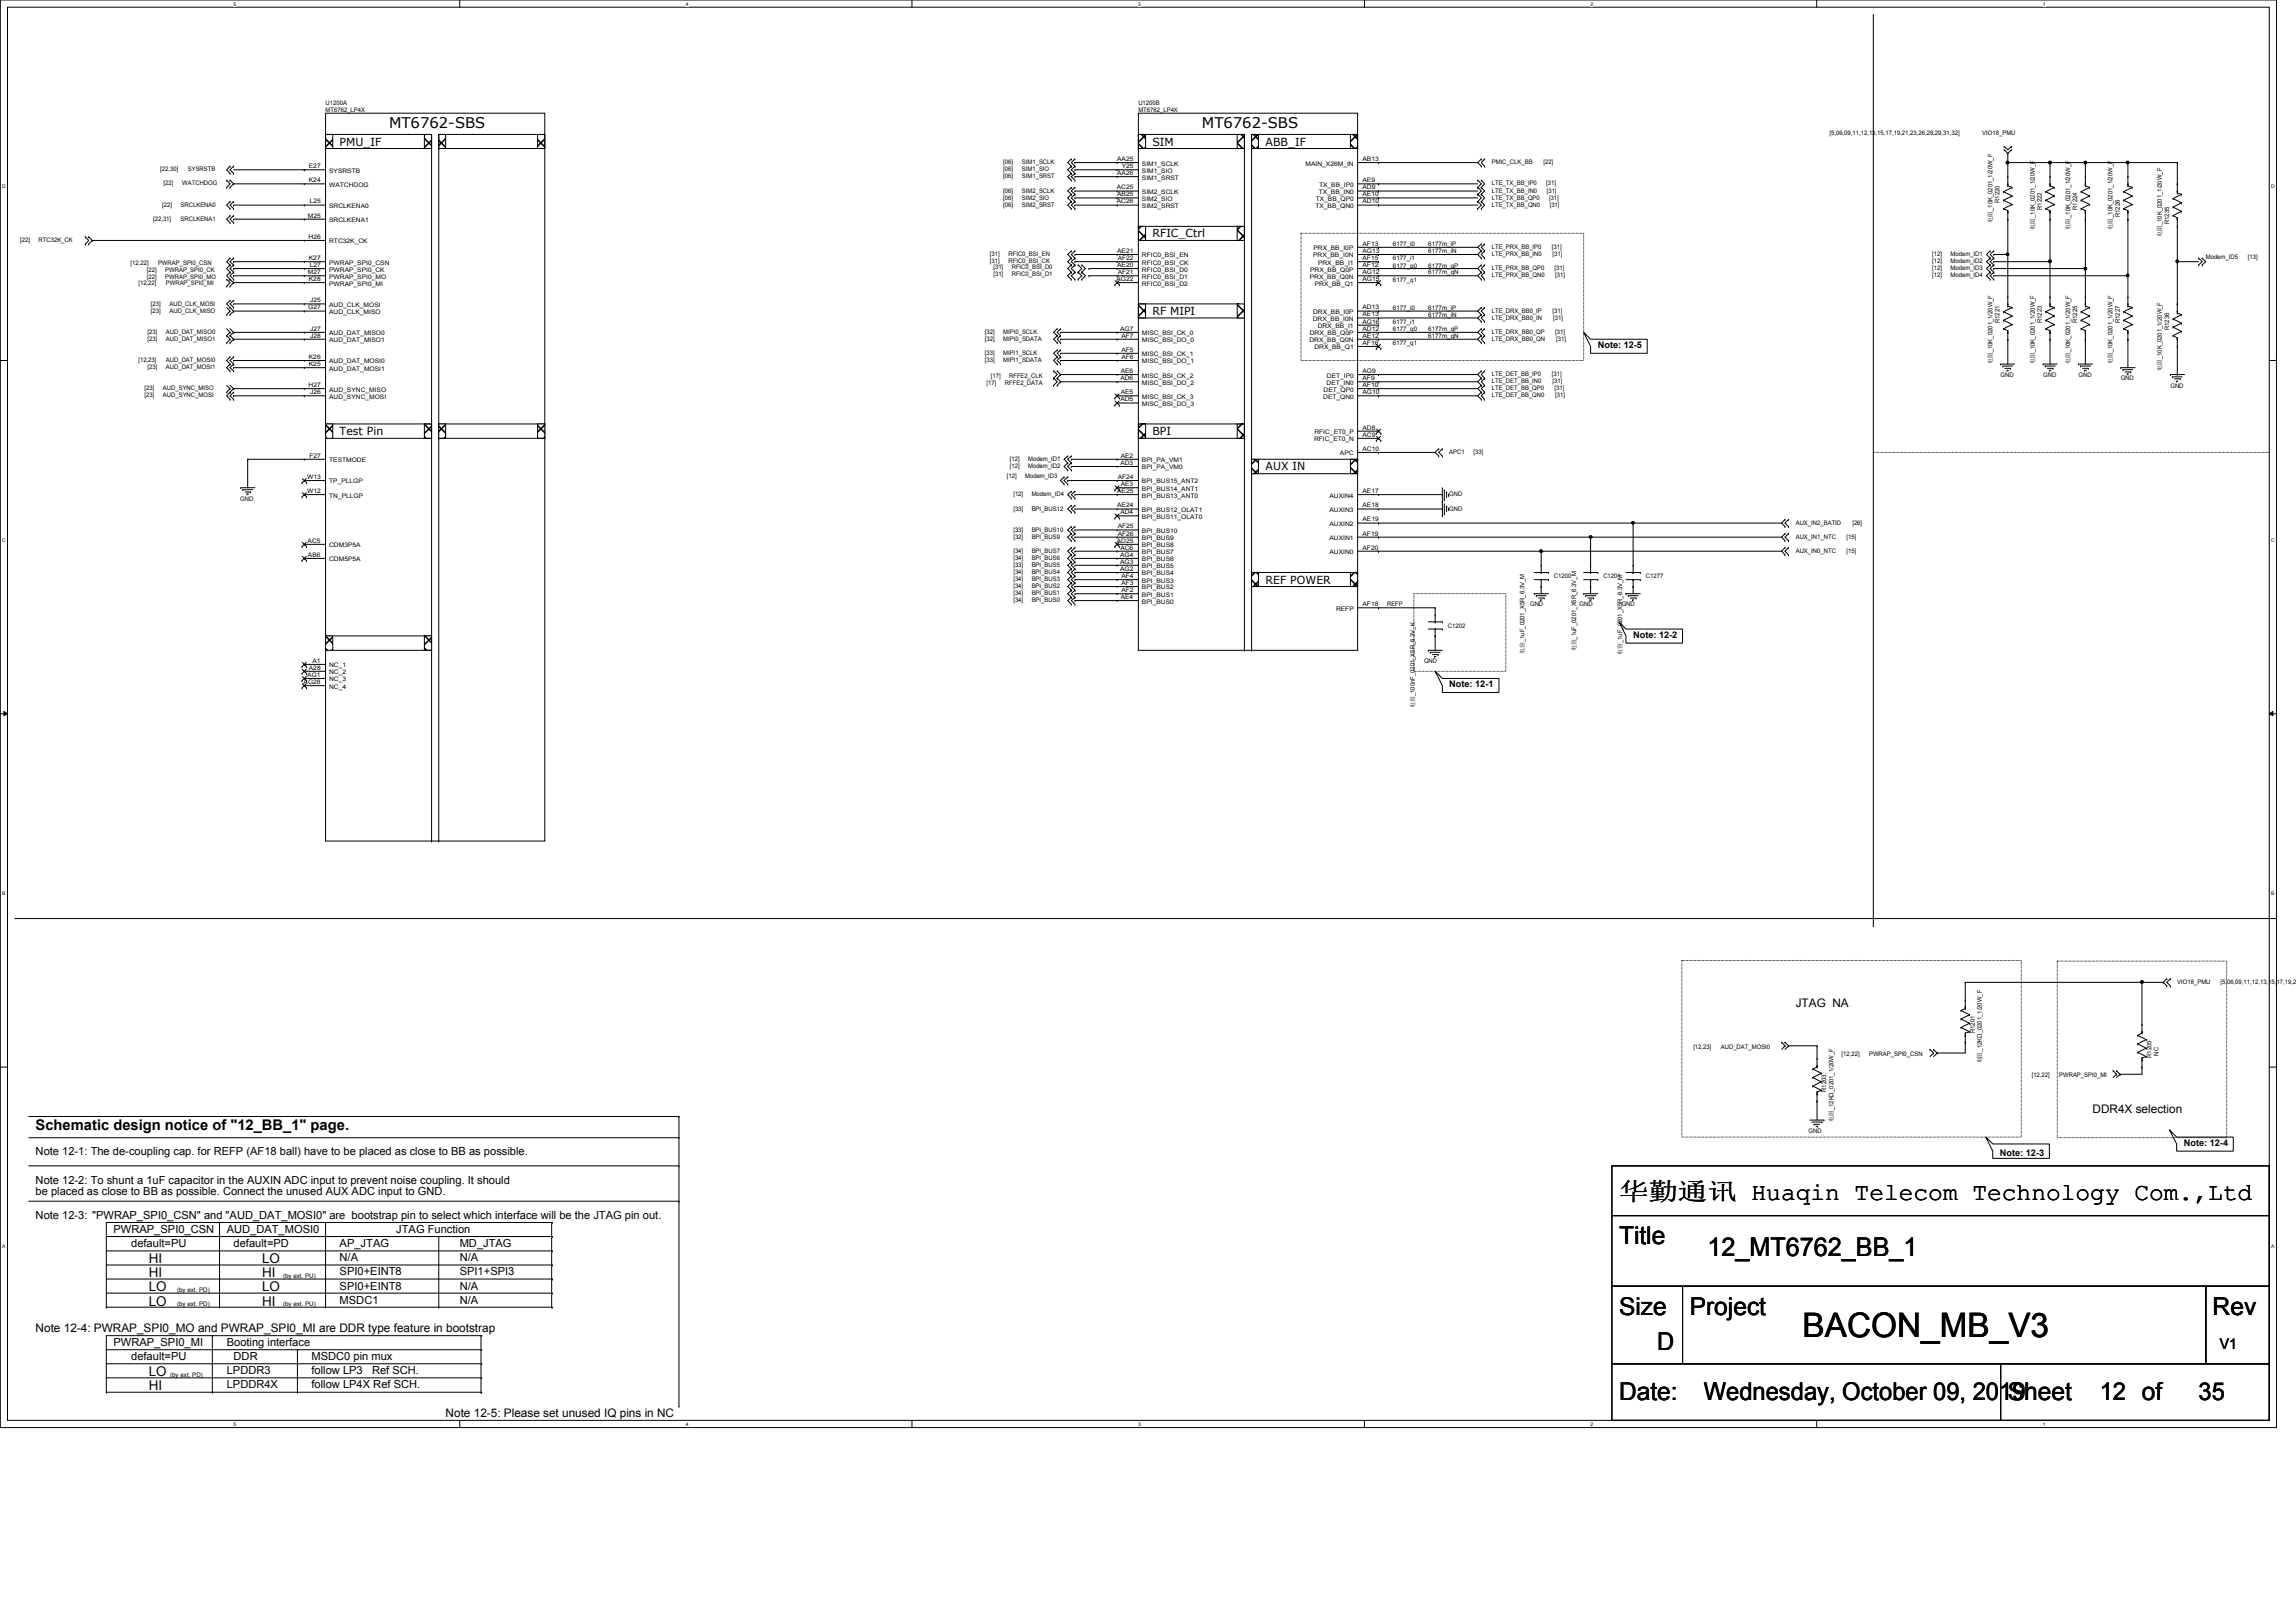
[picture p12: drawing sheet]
<svg xmlns="http://www.w3.org/2000/svg" width="297mm" height="210mm" viewBox="0 0 297 210" stroke-linecap="round" stroke-linejoin="round" font-family="sans-serif">
<defs><g id="words">
<text font-size="4.4" x="233.2" y="173.1">BACON_MB_V3</text>
<text font-size="3.3" x="220.9" y="162.6">12_MT6762_BB_1</text>
<g font-size="3.2">
<text x="209.5" y="155.2">华华华华 Huaqin Telecom Technology Com.,Ltd</text>
<text x="209.5" y="161">Title</text>
<text x="209.5" y="170.2">Size</text>
<text x="218.6" y="170.2">Project</text>
<text x="286.3" y="170.2">Rev</text>
<text x="214.4" y="174.8">D</text>
<text x="209.5" y="181.1">Date:</text>
<text x="220.4" y="181.1">Wednesday, October 09, 2019</text>
<text x="259.8" y="181.1">Sheet</text>
<text x="271.6" y="181.1">12 of</text>
<text x="284.4" y="181.1">35</text>
</g>
<g font-size="1.9">
<text x="50.3" y="16.6">MT6762-SBS</text>
<text x="155.5" y="16.6">MT6762-SBS</text>
<text x="4.6" y="146.3">Schematic design notice of &quot;12_BB_1&quot; page.</text>
<text x="287.2" y="174.5">V1</text>
</g>
<g font-size="1.7">
<text x="19.3" y="163.5">HI</text>
<text x="19.3" y="165.3">HI</text>
<text x="19.3" y="167.1">LO</text>
<text x="33.9" y="163.5">LO</text>
<text x="33.9" y="165.3">HI</text>
<text x="33.9" y="167.1">LO</text>
<text x="19.3" y="169">LO</text>
<text x="33.9" y="169">HI</text>
<text x="19.3" y="178.1">LO</text>
<text x="19.3" y="179.9">HI</text>
</g>
<g font-size="1.5">
<text x="232.3" y="130.3">JTAG NA</text>
<text x="270.7" y="144.1">DDR4X selection</text>
<text x="4.6" y="172.4">Note 12-4: PWRAP_SPI0_MO and PWRAP_SPI0_MI are DDR type feature in bootstrap</text>
<text x="57.7" y="183.4">Note 12-5: Please set unused IQ pins in NC</text>
</g>
<g font-size="1.4">
<text x="43.9" y="18.8">PMU_IF</text>
<text x="149.1" y="18.8">SIM</text>
<text x="163.7" y="18.8">ABB_IF</text>
<text x="149.1" y="30.7">RFIC_Ctrl</text>
<text x="149.1" y="40.8">RF MIPI</text>
<text x="43.9" y="56.3">Test Pin</text>
<text x="149.1" y="56.3">BPI</text>
<text x="163.7" y="60.9">AUX IN</text>
<text x="163.7" y="75.5">REF POWER</text>
<text x="4.6" y="149.5">Note 12-1: The de-coupling cap. for REFP (AF18 ball) have to be placed as close to BB as possible.</text>
<text x="4.6" y="153.2">Note 12-2: To shunt a 1uF capacitor in the AUXIN ADC input to prevent noise coupling. It should</text>
<text x="4.6" y="154.6">be placed as close to BB as possible. Connect the unused AUX ADC input to GND.</text>
<text x="4.6" y="157.7">Note 12-3: &quot;PWRAP_SPI0_CSN&quot; and &quot;AUD_DAT_MOSI0&quot; are bootstrap pin to select which interface will be the JTAG pin out.</text>
<text x="14.7" y="159.6">PWRAP_SPI0_CSN</text>
<text x="17" y="161.4">default=PU</text>
<text x="29.3" y="159.6">AUD_DAT_MOSI0</text>
<text x="30.2" y="161.4">default=PD</text>
<text x="43.9" y="161.4">AP_JTAG</text>
<text x="51.3" y="159.6">JTAG Function</text>
<text x="59.5" y="161.4">MD_JTAG</text>
<text x="43.9" y="163.2">N/A</text>
<text x="43.9" y="165.1">SPI0+EINT8</text>
<text x="43.9" y="166.9">SPI0+EINT8</text>
<text x="59.5" y="163.2">N/A</text>
<text x="59.5" y="165.1">SPI1+SPI3</text>
<text x="59.5" y="166.9">N/A</text>
<text x="43.9" y="168.7">MSDC1</text>
<text x="59.5" y="168.7">N/A</text>
<text x="14.7" y="174.2">PWRAP_SPI0_MI</text>
<text x="17" y="176">default=PU</text>
<text x="29.3" y="177.8">LPDDR3</text>
<text x="29.3" y="179.7">LPDDR4X</text>
<text x="29.3" y="174.2">Booting interface</text>
<text x="30.2" y="176">DDR</text>
<text x="40.3" y="176">MSDC0 pin mux</text>
<text x="40.3" y="177.8">follow LP3</text>
<text x="40.3" y="179.7">follow LP4X Ref SCH.</text>
<text x="48.1" y="177.8">Ref SCH.</text>
</g>
<g font-size="1.2">
<text x="206.7" y="45">Note: 12-5</text>
<text x="211.3" y="82.5">Note: 12-2</text>
<text x="187.5" y="88.9">Note: 12-1</text>
<text x="258.7" y="149.6">Note: 12-3</text>
<text x="282.5" y="148.3">Note: 12-4</text>
</g>
<g font-size=".8">
<text x="42.1" y="13.6">U1200A</text>
<text x="42.1" y="14.5">MT6762_LP4X</text>
<text x="147.3" y="13.6">U1200B</text>
<text x="147.3" y="14.5">MT6762_LP4X</text>
<text x="236.7" y="17.5">[5,06,09,11,12,13,15,17,19,21,23,26,28,29,31,32]</text>
<text x="256.5" y="17.5">VIO18_PMU</text>
<text x="20.7" y="22.2">[22,30]</text>
<text x="24.3" y="22.2">SYSRSTB</text>
<text x="40" y="21.8">E27</text>
<text x="40" y="23.6">K24</text>
<text x="42.6" y="22.4">SYSRSTB</text>
<text x="129.8" y="21.3">[06]</text>
<text x="129.8" y="22.2">[06]</text>
<text x="129.8" y="23.1">[06]</text>
<text x="132.2" y="21.3">SIM1_SCLK</text>
<text x="132.2" y="22.2">SIM1_SIO</text>
<text x="132.2" y="23.1">SIM1_SRST</text>
<text x="144.5" y="20.8">AA25</text>
<text x="144.5" y="22.6">AA26</text>
<text x="145.1" y="21.8">Y25</text>
<text x="147.7" y="21.4">SIM1_SCLK</text>
<text x="147.7" y="22.4">SIM1_SIO</text>
<text x="147.7" y="23.2">SIM1_SRST</text>
<text x="168.9" y="21.4">MAIN_X26M_IN</text>
<text x="176.3" y="20.8">AB13</text>
<text x="176.3" y="23.6">AE9</text>
<text x="193" y="21.3">PMIC_CLK_BB</text>
<text x="199.7" y="21.3">[22]</text>
<text x="19.8" y="28.6">[22,31]</text>
<text x="21" y="26.8">[22]</text>
<text x="21.2" y="24">[22]</text>
<text x="23.4" y="28.6">SRCLKENA1</text>
<text x="23.4" y="26.8">SRCLKENA0</text>
<text x="23.6" y="24">WATCHDOG</text>
<text x="39.8" y="28.2">M25</text>
<text x="40.1" y="26.3">L25</text>
<text x="42.6" y="24.2">WATCHDOG</text>
<text x="42.6" y="26.9">SRCLKENA0</text>
<text x="42.6" y="28.7">SRCLKENA1</text>
<text x="129.8" y="24.9">[06]</text>
<text x="129.8" y="25.8">[06]</text>
<text x="129.8" y="26.8">[06]</text>
<text x="132.2" y="24.9">SIM2_SCLK</text>
<text x="132.2" y="25.8">SIM2_SIO</text>
<text x="132.2" y="26.8">SIM2_SRST</text>
<text x="144.5" y="24.5">AC25</text>
<text x="144.5" y="26.3">AC26</text>
<text x="144.5" y="25.4">AB25</text>
<text x="147.7" y="25.1">SIM2_SCLK</text>
<text x="147.7" y="26">SIM2_SIO</text>
<text x="147.7" y="26.9">SIM2_SRST</text>
<text x="170.2" y="26.9">TX_BB_QN0</text>
<text x="170.2" y="26">TX_BB_QP0</text>
<text x="170.6" y="25.1">TX_BB_IN0</text>
<text x="170.6" y="24.2">TX_BB_IP0</text>
<text x="176.3" y="25.4">AE10</text>
<text x="176.3" y="24.5">AD9</text>
<text x="176.3" y="26.3">AD10</text>
<text x="193" y="24">LTE_TX_BB_IP0</text>
<text x="193" y="24.9">LTE_TX_BB_IN0</text>
<text x="193" y="25.8">LTE_TX_BB_QP0</text>
<text x="193" y="26.8">LTE_TX_BB_QN0</text>
<text x="200" y="24">[31]</text>
<text x="200.1" y="24.9">[31]</text>
<text x="200.4" y="25.8">[31]</text>
<text x="200.5" y="26.8">[31]</text>
<text x="257.8" y="28.8" transform="rotate(-90 257.8 28.8)">电电_10K_0201_1/20W_F</text>
<text x="258.7" y="26.2" transform="rotate(-90 258.7 26.2)">R1220</text>
<text x="263.3" y="29.7" transform="rotate(-90 263.3 29.7)">电电_10K_0201_1/20W_F</text>
<text x="264.2" y="27.2" transform="rotate(-90 264.2 27.2)">R1222</text>
<text x="267.8" y="29.7" transform="rotate(-90 267.8 29.7)">电电_10K_0201_1/20W_F</text>
<text x="268.7" y="27.2" transform="rotate(-90 268.7 27.2)">R1224</text>
<text x="273.3" y="29.7" transform="rotate(-90 273.3 29.7)">电电_10K_0201_1/20W_F</text>
<text x="274.2" y="28.1" transform="rotate(-90 274.2 28.1)">R1226</text>
<text x="280.6" y="29" transform="rotate(-90 280.6 29)">R1235</text>
<text x="2.6" y="31.3">[22]</text>
<text x="5" y="31.3">RTC32K_CK</text>
<text x="16.9" y="34.2">[12,22]</text>
<text x="19" y="35.2">[22]</text>
<text x="20.4" y="34.2">PWRAP_SPI0_CSN</text>
<text x="21.4" y="35.2">PWRAP_SPI0_CK</text>
<text x="39.8" y="35.5">M27</text>
<text x="39.9" y="30.9">H26</text>
<text x="40" y="33.7">K27</text>
<text x="40.1" y="34.5">L27</text>
<text x="42.6" y="31.5">RTC32K_CK</text>
<text x="42.6" y="34.2">PWRAP_SPI0_CSN</text>
<text x="42.6" y="35.1">PWRAP_SPI0_CK</text>
<text x="128.1" y="34.1">[31]</text>
<text x="128.1" y="33.1">[31]</text>
<text x="128.5" y="34.8">[31]</text>
<text x="128.5" y="35.7">[31]</text>
<text x="130.5" y="34.1">RFIC0_BSI_CK</text>
<text x="130.5" y="33.1">RFIC0_BSI_EN</text>
<text x="130.9" y="34.8">RFIC0_BSI_D0</text>
<text x="130.9" y="35.7">RFIC0_BSI_D1</text>
<text x="144.5" y="34.5">AE20</text>
<text x="144.5" y="32.7">AE21</text>
<text x="144.6" y="33.7">AF22</text>
<text x="144.6" y="35.5">AF21</text>
<text x="147.7" y="34.2">RFIC0_BSI_CK</text>
<text x="147.7" y="35.1">RFIC0_BSI_D0</text>
<text x="147.7" y="33.3">RFIC0_BSI_EN</text>
<text x="169.5" y="35.1">PRX_BB_Q0P</text>
<text x="169.9" y="33.3">PRX_BB_I0N</text>
<text x="169.9" y="32.4">PRX_BB_I0P</text>
<text x="170.5" y="34.2">PRX_BB_I1</text>
<text x="176.3" y="32.7">AG13</text>
<text x="176.3" y="31.8">AF13</text>
<text x="176.3" y="35.5">AG12</text>
<text x="176.3" y="33.7">AF15</text>
<text x="176.3" y="34.5">AF12</text>
<text x="180.2" y="31.9">6177_i0</text>
<text x="180.2" y="33.7">6177_i1</text>
<text x="180.2" y="34.6">6177_q0</text>
<text x="184.8" y="31.9">6177m_iP</text>
<text x="184.8" y="32.8">6177m_iN</text>
<text x="184.8" y="34.6">6177m_qP</text>
<text x="184.8" y="35.5">6177m_qN</text>
<text x="193" y="32.2">LTE_PRX_BB_IP0</text>
<text x="193" y="35">LTE_PRX_BB_QP0</text>
<text x="193" y="35.9">LTE_PRX_BB_QN0</text>
<text x="193" y="33.1">LTE_PRX_BB_IN0</text>
<text x="200.8" y="32.2">[31]</text>
<text x="200.9" y="33.1">[31]</text>
<text x="201.1" y="35">[31]</text>
<text x="201.2" y="35.9">[31]</text>
<text x="250" y="33.1">[12]</text>
<text x="250" y="34.1">[12]</text>
<text x="250" y="35">[12]</text>
<text x="250" y="35.9">[12]</text>
<text x="252.3" y="33.1">Modem_ID1</text>
<text x="252.3" y="34.1">Modem_ID2</text>
<text x="252.3" y="35">Modem_ID3</text>
<text x="252.3" y="35.9">Modem_ID4</text>
<text x="279.7" y="30.6" transform="rotate(-90 279.7 30.6)">电电_10K_0201_1/20W_F</text>
<text x="285.4" y="33.5">Modem_ID5</text>
<text x="290.8" y="33.5">[13]</text>
<text x="17.9" y="36.9">[12,22]</text>
<text x="19" y="36.1">[22]</text>
<text x="19.5" y="39.5">[23]</text>
<text x="19.5" y="40.5">[23]</text>
<text x="21.4" y="36.1">PWRAP_SPI0_MO</text>
<text x="21.5" y="36.9">PWRAP_SPI0_MI</text>
<text x="21.9" y="39.5">AUD_CLK_MOSI</text>
<text x="21.9" y="40.5">AUD_CLK_MISO</text>
<text x="39.9" y="40">G27</text>
<text x="40" y="36.4">K28</text>
<text x="40.1" y="39.1">J25</text>
<text x="42.6" y="36.1">PWRAP_SPI0_MO</text>
<text x="42.6" y="39.7">AUD_CLK_MOSI</text>
<text x="42.6" y="37">PWRAP_SPI0_MI</text>
<text x="42.6" y="40.6">AUD_CLK_MISO</text>
<text x="144.4" y="36.4">AG22</text>
<text x="147.7" y="37">RFIC0_BSI_D2</text>
<text x="147.7" y="36.1">RFIC0_BSI_D1</text>
<text x="169.5" y="36.1">PRX_BB_Q0N</text>
<text x="169.8" y="41.5">DRX_BB_I0N</text>
<text x="169.9" y="40.6">DRX_BB_I0P</text>
<text x="170.1" y="37">PRX_BB_Q1</text>
<text x="176.3" y="40">AD13</text>
<text x="176.3" y="41.9">AG16</text>
<text x="176.3" y="40.9">AE13</text>
<text x="176.3" y="36.4">AG15</text>
<text x="180.2" y="36.4">6177_q1</text>
<text x="180.2" y="40.1">6177_i0</text>
<text x="180.2" y="41.9">6177_i1</text>
<text x="184.8" y="40.1">6177m_iP</text>
<text x="184.8" y="41">6177m_iN</text>
<text x="193" y="40.5">LTE_DRX_BB0_IP</text>
<text x="193" y="41.4">LTE_DRX_BB0_IN</text>
<text x="200.9" y="40.5">[31]</text>
<text x="201" y="41.4">[31]</text>
<text x="258.7" y="41.8" transform="rotate(-90 258.7 41.8)">R1221</text>
<text x="264.2" y="41.8" transform="rotate(-90 264.2 41.8)">R1223</text>
<text x="268.7" y="41.8" transform="rotate(-90 268.7 41.8)">R1225</text>
<text x="274.2" y="41.8" transform="rotate(-90 274.2 41.8)">R1227</text>
<text x="17.9" y="46.9">[12,23]</text>
<text x="19.1" y="43.2">[23]</text>
<text x="19.1" y="44.1">[23]</text>
<text x="19.1" y="47.8">[23]</text>
<text x="21.5" y="43.2">AUD_DAT_MISO0</text>
<text x="21.5" y="44.1">AUD_DAT_MISO1</text>
<text x="21.5" y="46.9">AUD_DAT_MOSI0</text>
<text x="21.5" y="47.8">AUD_DAT_MOSI1</text>
<text x="40" y="46.4">K26</text>
<text x="40" y="47.4">K25</text>
<text x="40.1" y="42.8">J27</text>
<text x="40.1" y="43.7">J28</text>
<text x="42.6" y="43.4">AUD_DAT_MISO0</text>
<text x="42.6" y="47">AUD_DAT_MOSI0</text>
<text x="42.6" y="44.3">AUD_DAT_MISO1</text>
<text x="42.6" y="48">AUD_DAT_MOSI1</text>
<text x="127.4" y="43.2">[32]</text>
<text x="127.4" y="44.1">[32]</text>
<text x="127.4" y="45.9">[33]</text>
<text x="127.4" y="46.9">[33]</text>
<text x="129.8" y="43.2">MIPI0_SCLK</text>
<text x="129.8" y="44.1">MIPI0_SDATA</text>
<text x="129.8" y="45.9">MIPI1_SCLK</text>
<text x="129.8" y="46.9">MIPI1_SDATA</text>
<text x="144.9" y="42.8">AG7</text>
<text x="145.1" y="43.7">AF7</text>
<text x="145.1" y="46.4">AF6</text>
<text x="145.1" y="45.5">AF5</text>
<text x="147.7" y="44.3">MISC_BSI_DO_0</text>
<text x="147.7" y="43.4">MISC_BSI_CK_0</text>
<text x="147.7" y="47">MISC_BSI_DO_1</text>
<text x="147.7" y="46.1">MISC_BSI_CK_1</text>
<text x="169.4" y="44.3">DRX_BB_Q0N</text>
<text x="169.5" y="43.4">DRX_BB_Q0P</text>
<text x="170" y="45.2">DRX_BB_Q1</text>
<text x="170.5" y="42.5">DRX_BB_I1</text>
<text x="176.3" y="43.7">AE12</text>
<text x="176.3" y="42.8">AD12</text>
<text x="176.3" y="44.6">AF16</text>
<text x="180.2" y="42.8">6177_q0</text>
<text x="180.2" y="44.7">6177_q1</text>
<text x="184.8" y="42.8">6177m_qP</text>
<text x="184.8" y="43.8">6177m_qN</text>
<text x="193" y="43.2">LTE_DRX_BB0_QP</text>
<text x="193" y="44.1">LTE_DRX_BB0_QN</text>
<text x="201.2" y="43.2">[31]</text>
<text x="201.3" y="44.1">[31]</text>
<text x="257.8" y="47.1" transform="rotate(-90 257.8 47.1)">电电_10K_0201_1/20W_F</text>
<text x="263.3" y="47.1" transform="rotate(-90 263.3 47.1)">电电_10K_0201_1/20W_F</text>
<text x="267.8" y="47.1" transform="rotate(-90 267.8 47.1)">电电_10K_0201_1/20W_F</text>
<text x="273.3" y="47.1" transform="rotate(-90 273.3 47.1)">电电_10K_0201_1/20W_F</text>
<text x="280.6" y="42.7" transform="rotate(-90 280.6 42.7)">R1236</text>
<text x="18.7" y="50.5">[23]</text>
<text x="18.7" y="51.4">[23]</text>
<text x="21.1" y="50.5">AUD_SYNC_MISO</text>
<text x="21.1" y="51.4">AUD_SYNC_MOSI</text>
<text x="39.9" y="50.1">H27</text>
<text x="40.1" y="51">J26</text>
<text x="42.6" y="51.6">AUD_SYNC_MOSI</text>
<text x="42.6" y="50.7">AUD_SYNC_MISO</text>
<text x="127.6" y="49.8">[17]</text>
<text x="128.2" y="48.9">[17]</text>
<text x="130" y="49.8">RFFE2_DATA</text>
<text x="130.6" y="48.9">RFFE2_CLK</text>
<text x="144.9" y="49.2">AD6</text>
<text x="144.9" y="51.9">AD5</text>
<text x="145" y="48.3">AE6</text>
<text x="145" y="51">AE5</text>
<text x="147.7" y="49.8">MISC_BSI_DO_2</text>
<text x="147.7" y="48.9">MISC_BSI_CK_2</text>
<text x="147.7" y="52.5">MISC_BSI_DO_3</text>
<text x="147.7" y="51.6">MISC_BSI_CK_3</text>
<text x="171.2" y="51.6">DET_QN0</text>
<text x="171.2" y="50.7">DET_QP0</text>
<text x="171.6" y="49.8">DET_IN0</text>
<text x="171.7" y="48.9">DET_IP0</text>
<text x="176.3" y="48.3">AG9</text>
<text x="176.3" y="51">AG10</text>
<text x="176.3" y="50.1">AF10</text>
<text x="176.3" y="49.2">AF9</text>
<text x="193" y="50.5">LTE_DET_BB_QP0</text>
<text x="193" y="51.4">LTE_DET_BB_QN0</text>
<text x="193" y="48.7">LTE_DET_BB_IP0</text>
<text x="193" y="49.6">LTE_DET_BB_IN0</text>
<text x="200.8" y="48.7">[31]</text>
<text x="200.9" y="49.6">[31]</text>
<text x="201.1" y="50.5">[31]</text>
<text x="201.2" y="51.4">[31]</text>
<text x="258.8" y="48.8">GND</text>
<text x="264.3" y="48.8">GND</text>
<text x="268.9" y="48.8">GND</text>
<text x="274.4" y="49.2">GND</text>
<text x="279.7" y="48" transform="rotate(-90 279.7 48)">电电_10K_0201_1/20W_F</text>
<text x="280.8" y="50.2">GND</text>
<text x="40" y="59.2">F27</text>
<text x="42.6" y="59.8">TESTMODE</text>
<text x="130.6" y="59.6">[12]</text>
<text x="133" y="59.6">Modem_ID1</text>
<text x="145" y="59.2">AE2</text>
<text x="147.7" y="59.8">BPI_PA_VM1</text>
<text x="170" y="57.1">RFIC_ET0_N</text>
<text x="170" y="56.2">RFIC_ET0_P</text>
<text x="173.4" y="58.9">APC</text>
<text x="176.3" y="58.3">AC10</text>
<text x="176.3" y="56.5">AC9</text>
<text x="176.3" y="55.6">AD8</text>
<text x="187.5" y="58.8">APC1</text>
<text x="190.6" y="58.8">[33]</text>
<text x="31.1" y="64.8">GND</text>
<text x="39.7" y="62">W13</text>
<text x="39.7" y="63.8">W12</text>
<text x="42.6" y="62.6">TP_PLLGP</text>
<text x="42.6" y="64.4">TN_PLLGP</text>
<text x="130.3" y="61.8">[12]</text>
<text x="130.6" y="60.6">[12]</text>
<text x="131.1" y="64.2">[12]</text>
<text x="132.6" y="61.8">Modem_ID3</text>
<text x="133" y="60.6">Modem_ID2</text>
<text x="133.5" y="64.2">Modem_ID4</text>
<text x="144.5" y="65.7">AE24</text>
<text x="144.5" y="63.8">AE25</text>
<text x="144.6" y="62">AF24</text>
<text x="144.9" y="60.2">AD3</text>
<text x="145" y="62.9">AE3</text>
<text x="147.7" y="64.4">BPI_BUS13_ANT0</text>
<text x="147.7" y="63.5">BPI_BUS14_ANT1</text>
<text x="147.7" y="62.6">BPI_BUS15_ANT2</text>
<text x="147.7" y="60.7">BPI_PA_VM0</text>
<text x="172" y="64.4">AUXIN4</text>
<text x="176.3" y="65.7">AE18</text>
<text x="176.3" y="63.8">AE17</text>
<text x="187.5" y="64.2">GND</text>
<text x="39.8" y="70.2">AC5</text>
<text x="42.6" y="70.8">CDM3P5A</text>
<text x="131.1" y="71.5">[34]</text>
<text x="131.1" y="69.7">[32]</text>
<text x="131.1" y="66.1">[33]</text>
<text x="131.1" y="68.8">[33]</text>
<text x="133.5" y="71.5">BPI_BUS7</text>
<text x="133.5" y="69.7">BPI_BUS9</text>
<text x="133.5" y="66.1">BPI_BUS12</text>
<text x="133.5" y="68.8">BPI_BUS10</text>
<text x="144.5" y="70.2">AD25</text>
<text x="144.6" y="68.4">AF25</text>
<text x="144.6" y="69.3">AF26</text>
<text x="144.9" y="66.5">AD4</text>
<text x="144.9" y="71.1">AC6</text>
<text x="147.7" y="67.1">BPI_BUS11_OLAT0</text>
<text x="147.7" y="69">BPI_BUS10</text>
<text x="147.7" y="70.8">BPI_BUS8</text>
<text x="147.7" y="71.7">BPI_BUS7</text>
<text x="147.7" y="69.9">BPI_BUS9</text>
<text x="147.7" y="66.3">BPI_BUS12_OLAT1</text>
<text x="172" y="68.1">AUXIN2</text>
<text x="172" y="66.3">AUXIN3</text>
<text x="172" y="71.7">AUXIN0</text>
<text x="172" y="69.9">AUXIN1</text>
<text x="176.3" y="67.5">AE19</text>
<text x="176.3" y="71.1">AF20</text>
<text x="176.3" y="69.3">AF19</text>
<text x="187.5" y="66.1">GND</text>
<text x="232.3" y="71.5">AUX_IN0_NTC</text>
<text x="232.3" y="69.7">AUX_IN1_NTC</text>
<text x="232.3" y="67.9">AUX_IN2_BATID</text>
<text x="238.9" y="71.5">[15]</text>
<text x="238.9" y="69.7">[15]</text>
<text x="239.6" y="67.9">[26]</text>
<text x="39.8" y="72.1">AB6</text>
<text x="42.6" y="72.6">CDM5P5A</text>
<text x="131.1" y="77.9">[34]</text>
<text x="131.1" y="73.4">[33]</text>
<text x="131.1" y="76.1">[34]</text>
<text x="131.1" y="77">[34]</text>
<text x="131.1" y="72.5">[34]</text>
<text x="131.1" y="74.3">[34]</text>
<text x="131.1" y="75.2">[34]</text>
<text x="133.5" y="77.9">BPI_BUS0</text>
<text x="133.5" y="73.4">BPI_BUS5</text>
<text x="133.5" y="76.1">BPI_BUS2</text>
<text x="133.5" y="77">BPI_BUS1</text>
<text x="133.5" y="72.5">BPI_BUS6</text>
<text x="133.5" y="74.3">BPI_BUS4</text>
<text x="133.5" y="75.2">BPI_BUS3</text>
<text x="144.9" y="72.1">AG4</text>
<text x="144.9" y="72.9">AG3</text>
<text x="144.9" y="73.9">AG2</text>
<text x="145" y="77.5">AE4</text>
<text x="145.1" y="74.8">AF4</text>
<text x="145.1" y="75.7">AF3</text>
<text x="145.1" y="76.6">AF2</text>
<text x="147.7" y="72.6">BPI_BUS6</text>
<text x="147.7" y="73.5">BPI_BUS5</text>
<text x="147.7" y="74.5">BPI_BUS4</text>
<text x="147.7" y="75.4">BPI_BUS3</text>
<text x="147.7" y="76.3">BPI_BUS2</text>
<text x="147.7" y="77.2">BPI_BUS1</text>
<text x="201" y="74.8">C1200</text>
<text x="207.4" y="74.8">C1201</text>
<text x="212.9" y="74.8">C1277</text>
<text x="147.7" y="78.1">BPI_BUS0</text>
<text x="172.8" y="79">REFP</text>
<text x="176.3" y="78.4">AF18</text>
<text x="179.4" y="78.5">REFP</text>
<text x="187.3" y="81.2">C1202</text>
<text x="197.9" y="78.5">GND</text>
<text x="204.3" y="78.5">GND</text>
<text x="209.8" y="78.5">GND</text>
<text x="39.3" y="88.5">AG28</text>
<text x="39.7" y="87.6">AG1</text>
<text x="40" y="86.7">A28</text>
<text x="40.4" y="85.8">A1</text>
<text x="42.6" y="86.4">NC_1</text>
<text x="42.6" y="87.2">NC_2</text>
<text x="42.6" y="88.2">NC_3</text>
<text x="42.6" y="89.1">NC_4</text>
<text x="184.2" y="85.8">GND</text>
<text x="197.2" y="84.6" transform="rotate(-90 197.2 84.6)">电兼_1uF_0201_X5R_6.3V_M</text>
<text x="203.9" y="84.3" transform="rotate(-90 203.9 84.3)">电兼_1uF_0201_X5R_6.3V_M</text>
<text x="209.8" y="84.8" transform="rotate(-90 209.8 84.8)">电兼_1uF_0201_X5R_6.3V_M</text>
<text x="183" y="91.6" transform="rotate(-90 183 91.6)">电兼_100nF_0201_X5R_6.3V_K</text>
<text x="281.7" y="127.3">VIO18_PMU</text>
<text x="287.3" y="127.3">[5,06,09,11,12,13,15,17,19,21,2</text>
<text x="219.1" y="135.8">[12,23]</text>
<text x="222.6" y="135.8">AUD_DAT_MOSI0</text>
<text x="238.2" y="136.7">[12,22]</text>
<text x="241.8" y="136.7">PWRAP_SPI0_CSN</text>
<text x="255.5" y="133.7" transform="rotate(-90 255.5 133.7)">R1201</text>
<text x="256.4" y="137.6" transform="rotate(-90 256.4 137.6)">电电_12KΩ_0201_1/20W_F</text>
<text x="278.3" y="136.9" transform="rotate(-90 278.3 136.9)">R1205</text>
<text x="279.3" y="136.6" transform="rotate(-90 279.3 136.6)">NC</text>
<text x="236.3" y="141.3" transform="rotate(-90 236.3 141.3)">R1203</text>
<text x="262.8" y="139.4">[12,22]</text>
<text x="266.4" y="139.4">PWRAP_SPI0_MI</text>
<text x="234" y="146.6">GND</text>
<text x="237.2" y="145.2" transform="rotate(-90 237.2 145.2)">电电_12KΩ_0201_1/20W_F</text>
<text x="22.9" y="167.2">(by ext. PD)</text>
<text x="36.6" y="165.4">(by ext. PU)</text>
<text x="22.9" y="169">(by ext. PD)</text>
<text x="36.6" y="169">(by ext. PU)</text>
<text x="22" y="178.2">(by ext. PD)</text>
</g>
<g font-size=".6">
<text x="30.2" y=".7">5</text>
<text x="88.7" y=".7">4</text>
<text x="147.2" y=".7">3</text>
<text x="205.8" y=".7">2</text>
<text x="264.3" y=".7">1</text>
<text x=".3" y="24.4">D</text>
<text x="293.8" y="24.4">D</text>
<text x=".3" y="70.1">C</text>
<text x="293.8" y="70.1">C</text>
<text x=".3" y="115.8">B</text>
<text x="293.8" y="115.8">B</text>
<text x=".3" y="161.5">A</text>
<text x="293.8" y="161.5">A</text>
<text x="30.2" y="184.5">5</text>
<text x="88.7" y="184.5">4</text>
<text x="147.2" y="184.5">3</text>
<text x="205.8" y="184.5">2</text>
<text x="264.3" y="184.5">1</text>
</g>
</g></defs>
<path d="M0 0h294.5v184.7h-294.5zM1 .9h292.6v182.9h-292.6z" fill="none" stroke="#000" stroke-width=".13"/>
<g fill="#fff">
<path d="M30.2 .1h.4v.7h-.4z"/>
<path d="M30.2 183.9h.4v.8h-.4z"/>
</g>
<path d="M59.5 0v.9M59.5 183.8v.9" fill="none" stroke="#000" stroke-width=".13"/>
<g fill="#fff">
<path d="M88.7 .1h.4v.7h-.4z"/>
<path d="M88.7 183.9h.4v.8h-.4z"/>
</g>
<path d="M118 0v.9M118 183.8v.9" fill="none" stroke="#000" stroke-width=".13"/>
<g fill="#fff">
<path d="M147.2 .1h.4v.7h-.4z"/>
<path d="M147.2 183.9h.4v.8h-.4z"/>
</g>
<path d="M176.5 0v.9M176.5 183.8v.9" fill="none" stroke="#000" stroke-width=".13"/>
<g fill="#fff">
<path d="M205.8 .1h.3v.7h-.3z"/>
<path d="M205.8 183.9h.3v.8h-.3z"/>
</g>
<path d="M235 0v.9M235 183.8v.9" fill="none" stroke="#000" stroke-width=".13"/>
<g fill="#fff">
<path d="M264.3 .1h.3v.7h-.3z"/>
<path d="M264.3 183.9h.3v.8h-.3z"/>
<path d="M.3 23.8h.5v.7h-.5z"/>
<path d="M293.8 23.8h.5v.7h-.5z"/>
<path d="M.3 69.5h.5v.7h-.5z"/>
<path d="M293.8 69.5h.5v.7h-.5z"/>
</g>
<path d="M0 46.7h1M293.6 46.7h.9" fill="none" stroke="#000" stroke-width=".13"/>
<g fill="#fff">
<path d="M.3 115.2h.4v.8h-.4z"/>
<path d="M293.8 115.2h.5v.8h-.5z"/>
</g>
<path d="M0 92.4h1M.5 92.1l.5 .3-.5 .2zM293.6 92.4l.4-.3v.5zM293.6 92.4h.9" fill="none" stroke="#000" stroke-width=".13"/>
<path d="M.5 92.1l.5 .3-.5 .2zM293.6 92.4l.4-.3v.5z" fill="#000"/>
<g fill="#fff">
<path d="M.3 161h.4v.7h-.4z"/>
<path d="M293.8 161h.4v.7h-.4z"/>
</g>
<g fill="none" stroke="#000" stroke-width=".13">
<path d="M242.4 1.9v117.9M259.3 19.4h.1M259.3 19h.1M259.3 19.4l.5 .5 .4-.5M259.3 19l.5 .4 .4-.4M260.2 19.4h.1M260.2 19h.1M11 30.6h.1M11 31.6h.1M11 30.6l.5 .5-.5 .5M11.5 31.6h.1M11.5 30.6h.1"/>
<path d="M11.5 30.6l.4 .5-.4 .5M29.3 37h.1M29.3 36.2h.1M29.3 23.3h.1M29.3 24.3h.1M29.3 36.2l.5 .4-.5 .4M29.3 23.3l.5 .5-.5 .5M29.3 39.8l.5 .5M29.8 27.9h.1M29.8 28.8h.1M29.8 26.1h.1M29.8 27h.1"/>
<path d="M29.8 36.2h.1M29.8 37h.1M29.8 35.2h.1M29.8 34.3h.1M29.8 33.4h.1M29.8 24.3h.1M29.8 23.3h.1M29.8 21.5h.1M29.8 22.4h.1M29.8 39.8h.1M29.8 38.9h.1M29.8 27.9l-.5 .5 .5 .4"/>
<path d="M29.8 26.1l-.5 .4 .5 .5M29.8 36.2l.4 .4-.4 .4M29.8 35.2l-.5 .5 .5 .5M29.8 34.3l-.5 .5 .5 .4M29.8 33.4l-.5 .5 .5 .4M29.8 23.3l.4 .5-.4 .5M29.8 21.5l-.5 .5 .5 .4M29.8 38.9l-.5 .4 .5 .5M29.8 39.8l.4 .5M30.2 27.9h.1M30.2 28.8h.1M30.2 26.1h.1"/>
<path d="M30.2 27h.1M30.2 35.2h.1M30.2 36.2h.1M30.2 34.3h.1M30.2 33.4h.1M30.2 21.5h.1M30.2 22.4h.1M30.2 39.8h.1M30.2 38.9h.1M30.2 27.9l-.4 .5 .4 .4M30.2 26.1l-.4 .4 .4 .5M30.2 35.2l-.4 .5 .4 .5"/>
<path d="M30.2 34.3l-.4 .5 .4 .4M30.2 33.4l-.4 .5 .4 .4M30.2 21.5l-.4 .5 .4 .4M30.2 38.9l-.4 .4 .4 .5M138.6 20.6h.1M138.6 21.5h.1M138.6 22.4h.1M138.6 23.3h.1M138.6 24.3h.1M138.6 25.1h.1M138.6 26.1h.1M138.6 27h.1"/>
<path d="M138.6 33.4h.1M138.6 34.3h.1M138.6 35.2h.1M138.6 36.2h.1M138.6 32.5h.1M138.6 20.6l-.5 .4 .5 .5M138.6 21.5l-.5 .5 .5 .4M138.6 22.4l-.5 .5 .5 .4M138.6 24.3l-.5 .4 .5 .4M138.6 25.1l-.5 .5 .5 .5M138.6 26.1l-.5 .4 .5 .5M138.6 33.4l-.5 .5 .5 .4"/>
<path d="M138.6 32.5l-.5 .4 .5 .5M138.6 34.3l-.5 .5 .5 .4M138.6 35.2l-.5 .5 .5 .5M139.1 20.6h.1M139.1 21.5h.1M139.1 22.4h.1M139.1 23.3h.1M139.1 24.3h.1M139.1 25.1h.1M139.1 26.1h.1M139.1 27h.1M139.1 33.4h.1"/>
<path d="M139.1 34.3h.1M139.1 35.2h.1M139.1 36.2h.1M139.1 32.5h.1M139.1 20.6l-.5 .4 .5 .5M139.1 21.5l-.5 .5 .5 .4M139.1 22.4l-.5 .5 .5 .4M139.1 24.3l-.5 .4 .5 .4M139.1 25.1l-.5 .5 .5 .5M139.1 26.1l-.5 .4 .5 .5M139.1 33.4l-.5 .5 .5 .4M139.1 32.5l-.5 .4 .5 .5"/>
<path d="M139.1 34.3l-.5 .5 .5 .4M139.1 35.2l-.5 .5 .5 .5M139.5 35.2h.1M139.5 34.3h.1M139.5 36.2h.1M139.5 34.3l.5 .5-.5 .4M139.5 35.2l.5 .5-.5 .5M140 35.2h.1M140 34.3h.1M140 36.2h.1M140 34.3l.4 .5-.4 .4M140 35.2l.4 .5-.4 .5"/>
<path d="M168.3 30.2h36.6v16.5h-36.6zM191.2 24.3h.1M191.2 23.3h.1M191.2 25.1h.1M191.2 26.1h.1M191.2 27h.1M191.2 23.3l.4 .5-.4 .5M191.2 24.3l.4 .4-.4 .4M191.2 25.1l.4 .5-.4 .5M191.2 26.1l.4 .4-.4 .5M191.6 24.3h.1M191.6 23.3h.1"/>
<path d="M191.6 25.1h.1M191.6 26.1h.1M191.6 27h.1M191.6 20.6h.1M191.6 21.5h.1M191.6 31.6h.1M191.6 32.5h.1M191.6 34.3h.1M191.6 35.2h.1M191.6 39.8h.1M191.6 36.2h.1M191.6 33.4h.1"/>
<path d="M191.6 23.3l.5 .5-.5 .5M191.6 24.3l.5 .4-.5 .4M191.6 25.1l.5 .5-.5 .5M191.6 26.1l.5 .4-.5 .5M191.6 20.6l-.4 .4 .4 .5M191.6 31.6l-.4 .4 .4 .5M191.6 34.3l-.4 .5 .4 .4M191.6 39.8l-.4 .5 .4 .4M191.6 35.2l-.4 .5 .4 .5M191.6 32.5l-.4 .4 .4 .5M192.1 21.5h.1M192.1 20.6h.1"/>
<path d="M192.1 32.5h.1M192.1 31.6h.1M192.1 35.2h.1M192.1 34.3h.1M192.1 39.8h.1M192.1 36.2h.1M192.1 33.4h.1M192.1 20.6l-.5 .4 .5 .5M192.1 31.6l-.5 .4 .5 .5M192.1 34.3l-.5 .5 .5 .4M192.1 39.8l-.5 .5 .5 .4M192.1 35.2l-.5 .5 .5 .5"/>
<path d="M192.1 32.5l-.5 .4 .5 .5M257.5 32.5h.1M257.5 33.4h.1M257.5 34.3h.1M257.5 35.2h.1M257.5 36.2h.1M257.5 32.5l-.5 .4 .5 .5M257.5 33.4l-.5 .5 .5 .4M257.5 34.3l-.5 .5 .5 .4M257.5 35.2l-.5 .5 .5 .5M257.9 32.5h.1M257.9 33.4h.1"/>
<path d="M257.9 34.3h.1M257.9 35.2h.1M257.9 36.2h.1M257.9 32.5l-.4 .4 .4 .5M257.9 33.4l-.4 .5 .4 .4M257.9 34.3l-.4 .5 .4 .4M257.9 35.2l-.4 .5 .4 .5M264.7 24.8h.1M264.7 25.9h.1M264.7 27h.1M264.7 24.8l1.1 .6M264.7 25.9l1.1 .6"/>
<path d="M264.7 27l.5 .3M265.2 23.8h.1M265.2 27.4h.1M265.2 24h.1M265.2 27.3h.1M265.2 28.4h.1M265.2 22.9h.1M265.2 39.3h.1M265.2 39.6h.1M265.2 38.4h.1M265.2 22.9v1.1M265.2 27.3v1.1"/>
<path d="M265.2 38.4v1.2M265.2 24l.6 .3M265.2 39.6l.6 .2M265.8 24.3h.1M265.8 25.4h.1M265.8 26.5h.1M265.8 39.8h.1M265.8 24.3l-1.1 .5M265.8 25.4l-1.1 .5M265.8 26.5l-1.1 .5M265.8 39.8l-1.1 .5M269.2 24.8h.1"/>
<path d="M269.2 25.9h.1M269.2 27h.1M269.2 24.8l1.1 .6M269.2 25.9l1.1 .6M269.2 27l.6 .3M269.8 23.8h.1M269.8 27.4h.1M269.8 24h.1M269.8 27.3h.1M269.8 28.4h.1M269.8 22.9h.1M269.8 39.3h.1"/>
<path d="M269.8 39.6h.1M269.8 38.4h.1M269.8 22.9v1.1M269.8 27.3v1.1M269.8 38.4v1.2M269.8 24l.5 .3M269.8 39.6l.5 .2M270.3 24.3h.1M270.3 25.4h.1M270.3 26.5h.1M270.3 39.8h.1M270.3 24.3l-1.1 .5"/>
<path d="M270.3 25.4l-1.1 .5M270.3 26.5l-1.1 .5M270.3 39.8l-1.1 .5M281.1 25.7h.1M281.1 26.8h.1M281.1 27.9h.1M281.1 25.7l1.1 .5M281.1 26.8l1.1 .5M281.1 27.9l.6 .3M281.7 24.7h.1M281.7 28.4h.1M281.7 25h.1"/>
<path d="M281.7 28.2h.1M281.7 29.3h.1M281.7 23.8h.1M281.7 39.3h.1M281.7 23.8v1.2M281.7 28.2v1.1M281.7 39.3v1.2M281.7 25l.5 .1M282.2 25.1h.1M282.2 26.2h.1M282.2 27.3h.1M282.2 25.1l-1.1 .6"/>
<path d="M282.2 26.2l-1.1 .6M282.2 27.3l-1.1 .6M284.4 34.3h.1M284.4 33.4h.1M284.4 33.4l.5 .5-.5 .4M284.9 34.3h.1M284.9 33.4h.1M284.9 33.4l.5 .5-.5 .4M29.3 40.7h.1M29.3 43.4h.1M29.3 44.4h.1M29.3 50.8h.1"/>
<path d="M29.3 42.5l.5 .5M29.3 43.4l.5 .5M29.3 49.9l.5 .4M29.8 40.3h.1M29.8 40.7h.1M29.8 43h.1M29.8 43.4h.1M29.8 43.9h.1M29.8 44.4h.1M29.8 47.1h.1M29.8 46.2h.1M29.8 48h.1"/>
<path d="M29.8 50.3h.1M29.8 50.8h.1M29.8 51.7h.1M29.8 40.3l-.5 .4M29.8 43l-.5 .4M29.8 42.5l.4 .5M29.8 43.9l-.5 .5M29.8 43.4l.4 .5M29.8 46.2l-.5 .5 .5 .4M29.8 47.1l-.5 .5 .5 .4M29.8 50.3l-.5 .5M29.8 49.9l.4 .4"/>
<path d="M29.8 50.8l-.5 .4 .5 .5M30.2 40.3h.1M30.2 43h.1M30.2 43.9h.1M30.2 47.1h.1M30.2 46.2h.1M30.2 48h.1M30.2 50.3h.1M30.2 51.7h.1M30.2 50.8h.1M30.2 40.3l-.4 .4M30.2 43l-.4 .4"/>
<path d="M30.2 43.9l-.4 .5M30.2 46.2l-.4 .5 .4 .4M30.2 47.1l-.4 .5 .4 .4M30.2 50.3l-.4 .5M30.2 50.8l-.4 .4 .4 .5M136.3 48h.1M136.3 48.9h.1M136.3 49.9h.1M136.3 48l.5 .5-.5 .4M136.3 48.9l.5 .5-.5 .5M136.8 42.5h.1M136.8 43.4h.1"/>
<path d="M136.8 44.4h.1M136.8 45.3h.1M136.8 46.2h.1M136.8 47.1h.1M136.8 48.9h.1M136.8 48h.1M136.8 49.9h.1M136.8 42.5l-.5 .5 .5 .4M136.8 43.4l-.5 .5 .5 .5M136.8 45.3l-.5 .4 .5 .5M136.8 46.2l-.5 .5 .5 .4M136.8 48l.4 .5-.4 .4"/>
<path d="M136.8 48.9l.4 .5-.4 .5M137.2 42.5h.1M137.2 43.4h.1M137.2 44.4h.1M137.2 45.3h.1M137.2 46.2h.1M137.2 47.1h.1M137.2 42.5l-.4 .5 .4 .4M137.2 43.4l-.4 .5 .4 .5M137.2 45.3l-.4 .4 .4 .5M137.2 46.2l-.4 .5 .4 .4M138.1 59h.1"/>
<path d="M138.1 59.9h.1M138.1 59l-.4 .4 .4 .5M138.1 59.9l-.4 .5 .4 .4M138.6 59h.1M138.6 59.9h.1M138.6 59l-.5 .4 .5 .5M138.6 59.9l-.5 .5 .5 .4M186.1 58.1h.1M186.1 59h.1M186.1 58.1l-.4 .4 .4 .5M186.6 59h.1M186.6 58.1h.1"/>
<path d="M186.6 58.1l-.5 .4 .5 .5M191.6 40.7h.1M191.6 42.5h.1M191.6 43.4h.1M191.6 49.9h.1M191.6 50.8h.1M191.6 51.7h.1M191.6 48h.1M191.6 48.9h.1M191.6 44.4h.1M191.6 41.6h.1M191.6 42.5l-.4 .5 .4 .4"/>
<path d="M191.6 49.9l-.4 .4 .4 .5M191.6 50.8l-.4 .4 .4 .5M191.6 48l-.4 .5 .4 .4M191.6 48.9l-.4 .5 .4 .5M191.6 43.4l-.4 .5 .4 .5M191.6 40.7l-.4 .4 .4 .5M192.1 40.7h.1M192.1 43.4h.1M192.1 42.5h.1M192.1 50.8h.1M192.1 49.9h.1M192.1 51.7h.1"/>
<path d="M192.1 48.9h.1M192.1 48h.1M192.1 44.4h.1M192.1 41.6h.1M192.1 42.5l-.5 .5 .5 .4M192.1 49.9l-.5 .4 .5 .5M192.1 50.8l-.5 .4 .5 .5M192.1 48l-.5 .5 .5 .4M192.1 48.9l-.5 .5 .5 .5M192.1 43.4l-.5 .5 .5 .5M192.1 40.7l-.5 .4 .5 .5M204.9 43l.9 .9h7.3v1.8h-7.3v-.9z"/>
<path d="M242.4 58.5h51.2M258.8 47.1h.1M258.8 47.1h1.8M259.1 47.4h.1M259.1 47.4h1.3M259.4 47.7h.7M259.7 47.9h.1M260.1 47.7h.1M264.3 47.1h.1M264.3 47.1h1.8M264.6 47.4h.1M264.6 47.4h1.3"/>
<path d="M264.7 40.3h.1M264.7 41.4h.1M264.7 42.5h.1M264.7 40.3l1.1 .6M264.7 41.4l1.1 .6M264.7 42.5l.5 .3M264.9 47.7h.7M265.1 47.9h.1M265.1 47.9h.2M265.2 43h.1M265.2 42.8h.1M265.2 43.9h.1"/>
<path d="M265.2 42.8v1.1M265.6 47.7h.1M265.8 40.9h.1M265.8 42h.1M265.8 40.9l-1.1 .5M265.8 42l-1.1 .5M268.9 47.1h.1M268.9 47.1h1.8M269.2 47.4h.1M269.2 47.4h1.3M269.2 40.3h.1M269.2 41.4h.1"/>
<path d="M269.2 42.5h.1M269.2 40.3l1.1 .6M269.2 41.4l1.1 .6M269.2 42.5l.6 .3M269.4 47.7h.8M269.7 47.9h.1M269.7 47.9h.2M269.8 43h.1M269.8 42.8h.1M269.8 43.9h.1M269.8 42.8v1.1M270.2 47.7h.1"/>
<path d="M270.3 40.9h.1M270.3 42h.1M270.3 40.9l-1.1 .5M270.3 42l-1.1 .5M274.4 47.6h.1M274.4 47.6h1.8M274.7 47.8h.1M274.7 47.8h1.2M274.9 48.1h.8M275.2 48.4h.1M275.2 48.4h.2M275.7 48.1h.1"/>
<path d="M280.8 48.5h.1M280.8 48.5h1.8M281 48.8h.1M281 48.8h1.3M281.1 41.3h.1M281.1 42.3h.1M281.1 43.4h.1M281.1 41.3l1.1 .5M281.1 42.3l1.1 .6M281.1 43.4l.6 .3M281.3 49h.8M281.6 49.3h.1"/>
<path d="M281.6 49.3h.2M281.7 40.3h.1M281.7 43.9h.1M281.7 40.5h.1M281.7 43.7h.1M281.7 44.8h.1M281.7 43.7v1.1M281.7 40.5l.5 .2M282.1 49h.1M282.2 40.7h.1M282.2 41.8h.1M282.2 42.9h.1"/>
<path d="M282.2 40.7l-1.1 .6M282.2 41.8l-1.1 .5M282.2 42.9l-1.1 .5M293.6 58.5h.1M31.2 63.1h.1M31.2 63.1h1.8M31.4 63.4h.1M31.4 63.4h1.3M31.7 63.7h.7M32 63.9h.1M32 63.9h.2M32.4 63.7h.1"/>
<path d="M137.7 61.7h.1M137.7 62.7h.1M137.7 61.7l-.5 .5 .5 .5M138.1 60.8h.1M138.1 61.7h.1M138.1 62.7h.1M138.1 61.7l-.4 .5 .4 .5M138.6 77.3h.1M138.6 78.2h.1M138.6 72.7h.1M138.6 73.6h.1M138.6 75.4h.1"/>
<path d="M138.6 76.4h.1M138.6 70.9h.1M138.6 71.8h.1M138.6 69h.1M138.6 70h.1M138.6 65.4h.1M138.6 66.3h.1M138.6 60.8h.1M138.6 74.5h.1M138.6 63.6h.1M138.6 64.5h.1M138.6 68.2h.1"/>
<path d="M138.6 77.3l-.5 .4 .5 .5M138.6 73.6l-.5 .5 .5 .4M138.6 72.7l-.5 .5 .5 .4M138.6 75.4l-.5 .5 .5 .5M138.6 70.9l-.5 .4 .5 .5M138.6 69l-.5 .5 .5 .5M138.6 65.4l-.5 .5 .5 .4M138.6 76.4l-.5 .4 .5 .5M138.6 71.8l-.5 .5 .5 .4M138.6 74.5l-.5 .5 .5 .4M138.6 63.6l-.5 .4 .5 .5M138.6 68.2l-.5 .4 .5 .4"/>
<path d="M139.1 77.3h.1M139.1 78.2h.1M139.1 72.7h.1M139.1 73.6h.1M139.1 75.4h.1M139.1 76.4h.1M139.1 70.9h.1M139.1 71.8h.1M139.1 69h.1M139.1 70h.1M139.1 65.4h.1M139.1 66.3h.1"/>
<path d="M139.1 74.5h.1M139.1 63.6h.1M139.1 64.5h.1M139.1 68.2h.1M139.1 77.3l-.5 .4 .5 .5M139.1 72.7l-.5 .5 .5 .4M139.1 75.4l-.5 .5 .5 .5M139.1 70.9l-.5 .4 .5 .5M139.1 69l-.5 .5 .5 .5M139.1 65.4l-.5 .5 .5 .4M139.1 76.4l-.5 .4 .5 .5M139.1 71.8l-.5 .5 .5 .4"/>
<path d="M139.1 73.6l-.5 .5 .5 .4M139.1 74.5l-.5 .5 .5 .4M139.1 63.6l-.5 .4 .5 .5M139.1 68.2l-.5 .4 .5 .4M182.9 76.8h11.9v10.1h-11.9zM186.6 64.9h.1M186.6 66.8h.1M186.6 63.1v3.7M186.9 64.7h.1M186.9 66.5h.1M186.9 63.4v1.3M186.9 65.2v1.3"/>
<path d="M187.2 63.7h.1M187.2 65.5h.1M187.2 63.7v.7M187.2 65.5v.7M187.4 64.1h.1M187.4 66h.1M187.4 63.9v.2M187.4 65.7v.3M198.5 76.8h.1M198.5 76.8h1.8M198.5 75h1.8M198.5 74.1h1.8"/>
<path d="M198.8 77.1h.1M198.8 77.1h1.2M199 77.4h.8M199.3 77.6h.1M199.3 77.6h.2M199.4 75h.1M199.4 74.1h.1M199.4 75.9h.1M199.4 73.2h.1M199.4 73.2v.9M199.4 75v.9M199.8 77.4h.1"/>
<path d="M200.3 75h.1M200.3 74.1h.1M204.9 76.8h.1M204.9 76.8h1.8M205.1 77.1h.1M205.1 77.1h1.4M205.4 77.4h.8M205.7 77.6h.1M205.7 77.6h.2M206.2 77.4h.1M210.4 76.8h.1M210.4 76.8h1.8"/>
<path d="M210.6 77.1h.1M210.6 77.1h1.3M210.9 77.4h.8M211.2 77.6h.1M211.2 77.6h.2M211.7 77.4h.1M230.9 70.9h.1M230.9 71.8h.1M230.9 69h.1M230.9 70h.1M230.9 67.2h.1M230.9 68.2h.1"/>
<path d="M230.9 70.9l-.4 .4 .4 .5M230.9 69l-.4 .5 .4 .5M230.9 67.2l-.4 .5 .4 .5M231.4 71.8h.1M231.4 70.9h.1M231.4 70h.1M231.4 69h.1M231.4 68.2h.1M231.4 67.2h.1M231.4 70.9l-.5 .4 .5 .5M231.4 69l-.5 .5 .5 .5M231.4 67.2l-.5 .5 .5 .5"/>
<path d="M184.8 84.2h.1M184.8 84.2h1.8M185 84.4h.1M185 84.4h1.3M185.3 84.7h.8M185.6 85h.1M185.6 85h.2M185.7 86.9l.9 .9h7.3v1.8h-7.3v-.9zM186.1 84.7h.1M209.5 80.5l.9 .9h7.3v1.8h-7.3v-.9zM1.9 118.9h292.6M242.4 119.8h.1"/>
<path d="M294.5 118.9h.1M0 138.1h1M217.6 124.3h43.9v22.9h-43.9zM230.5 134.9h.1M230.5 134.9l.4 .4M230.9 135.3h.1M230.9 134.9h.1M230.9 135.3l-.4 .5M230.9 134.9l.5 .4M231.4 135.3h.1M231.4 135.3l-.5 .5M234.5 139.4h.1"/>
<path d="M234.5 138.3h.1M234.5 139.4l1.1 .6M234.5 138.3l1.1 .6M235.1 137.9h.1M235.1 138.1h.1M235.1 137h.1M235.1 137v1.1M235.1 138.1l-.6 .2M235.6 140h.1M235.6 138.9h.1M235.6 140l-1.1 .5M235.6 138.9l-1.1 .5"/>
<path d="M249.7 135.8h.1M249.7 135.8l.4 .5M250.1 136.3h.1M250.1 135.8h.1M250.1 136.3l-.4 .4M250.1 135.8l.5 .5M250.6 136.3h.1M250.6 136.3l-.5 .4M253.7 133h.1M253.7 131.9h.1M253.7 130.8h.1M253.7 133l1.1 .5"/>
<path d="M253.7 131.9l1.1 .5M253.7 130.8l1.1 .5M254.3 134h.1M254.3 130.3h.1M254.3 133.7h.1M254.3 130.5h.1M254.3 129.4h.1M254.3 134.9h.1M254.3 129.4v1.1M254.3 133.7v1.2M254.3 130.5l-.6 .3M254.8 133.5h.1"/>
<path d="M254.8 132.4h.1M254.8 131.3h.1M254.8 133.5l-.5 .2M254.8 132.4l-1.1 .6M254.8 131.3l-1.1 .6M266.1 124.4h22v22.8h-22zM273.4 138.6h.1M273.4 138.6l.4 .4M273.8 139h.1M273.8 138.6h.1M273.8 139l-.4 .4M273.8 138.6l.5 .4"/>
<path d="M274.3 139h.1M274.3 139l-.5 .4M276.6 136.2h.1M276.6 135.1h.1M276.6 134h.1M276.6 136.2l1.1 .5M276.6 135.1l1.1 .5M276.6 134l1.1 .5M277.1 137.2h.1M277.1 133.5h.1M277.1 136.9h.1M277.1 133.7h.1"/>
<path d="M277.1 132.6h.1M277.1 138.1h.1M277.1 132.6v1.1M277.1 136.9v1.2M277.1 133.7l-.5 .3M277.7 136.7h.1M277.7 135.6h.1M277.7 134.5h.1M277.7 136.7l-.6 .2M277.7 135.6l-1.1 .6M277.7 134.5l-1.1 .6M280.3 126.7h.1"/>
<path d="M280.3 127.6h.1M280.3 126.7l-.4 .4 .4 .5M280.8 127.6h.1M280.8 126.7h.1M280.8 126.7l-.5 .4 .5 .5M293.6 138.1h.9M3.7 147.2h84.1M3.7 144.5h84.1M3.7 150.9h84.1M3.7 155.4h84.1M28.4 158.2v11M42.1 158.2v11"/>
<path d="M71.4 158.2v11M71.5 158.2h.1M71.5 158.2h-57.7v11M87.8 147.2h.1M87.8 144.5h.1M87.8 150.9h.1M87.8 155.4h.1M87.8 144.5v37.5M208.5 157.3h85.1v9.2h-85.1zM208.5 150.9h85.1v6.4h-85.1zM234.1 144.9h1.9M234.4 145.2h1.3"/>
<path d="M234.5 140.5h.1M234.5 140.5l1.1 .6M234.7 145.5h.1M234.7 145.5h.7M234.9 145.8h.3M235.1 141.6h.1M235.1 141.3h.1M235.1 142.5h.1M235.1 141.3v1.2M235.2 145.8h.1M235.6 141.1h.1M235.6 141.1l-.5 .2"/>
<path d="M235.7 145.2h.1M236 144.9h.1M256.9 147.2l.9 .8h7.3v1.9h-7.3v-.9zM280.7 146.2l.9 1h7.3v1.8h-7.3v-1zM13.8 169.2h.1M13.8 160h57.7M13.8 161.9h57.7M13.8 163.7h57.7M13.8 165.5h57.7M13.8 167.3h57.7M13.8 169.2h57.7M13.8 174.7h48.5"/>
<path d="M13.8 176.5h48.5M13.8 178.3h48.5M27.5 172.8v7.4M28.4 169.2h.1M38.5 174.7v5.5M42.1 169.2h.1M56.8 169.2h.1M56.8 160v9.2M62.2 172.8v7.4M62.3 172.8h.1M62.3 174.7h.1M62.3 176.5h.1"/>
<path d="M62.3 178.3h.1M62.3 172.8h-48.5v7.4M71.4 169.2h.1M71.5 160h.1M71.5 161.9h.1M71.5 163.7h.1M71.5 165.5h.1M71.5 167.3h.1M71.5 169.2h.1M208.5 166.5h9.2v10h-9.2zM208.5 176.5h50.3v7.3h-50.3zM217.7 166.5h67.7v10h-67.7z"/>
<path d="M258.8 176.5h34.8v7.3h-34.8zM285.4 166.5h8.2v10h-8.2zM13.8 180.2h.1M13.8 180.2h48.5M27.5 180.2h.1M38.5 180.2h.1M62.2 180.2h.1M62.3 180.2h.1M87.8 182h.1"/>
</g>
<path d="M147.3 39.3h.9v1.8h-.9z" fill-rule="evenodd" fill="#fff"/>
<path d="M147.3 39.3h.9v1.8h-.9z" fill-rule="evenodd" fill="#000"/>
<path d="M147.3 39.3h.9v1.8h-.9zM147.3 31.1h.1M147.3 29.3h.1M147.3 31.1h13.7M147.3 29.3h13.7M147.3 41.1h.1M147.3 41.1h13.7" fill="none" stroke="#000" stroke-width=".13"/>
<path d="M147.3 54.9h.9v1.8h-.9z" fill-rule="evenodd" fill="#fff"/>
<path d="M147.3 54.9h.9v1.8h-.9z" fill-rule="evenodd" fill="#000"/>
<path d="M147.3 17.4h.1M147.3 17.4h13.7M161.9 17.4v66.8M147.3 54.9h.9v1.8h-.9zM161.9 84.2h.1" fill="none" stroke="#000" stroke-width=".13"/>
<path d="M160.1 54.9h.9v1.8h-.9z" fill-rule="evenodd" fill="#fff"/>
<path d="M160.1 54.9h.9v1.8h-.9z" fill-rule="evenodd" fill="#000"/>
<path d="M147.3 19.2h.1M147.3 19.2h13.7M147.3 56.7h.1M147.3 54.9h.1M147.3 56.7h13.7M147.3 54.9h13.7M160.1 54.9h.9v1.8h-.9z" fill="none" stroke="#000" stroke-width=".13"/>
<path d="M160.1 17.4h.9v1.8h-.9z" fill-rule="evenodd" fill="#fff"/>
<path d="M160.1 17.4h.9v1.8h-.9z" fill-rule="evenodd" fill="#000"/>
<path d="M160.1 17.4h.9v1.8h-.9zM161.9 17.4h.1M161.9 17.4h13.7" fill="none" stroke="#000" stroke-width=".13"/>
<path d="M174.7 17.4h.9v1.8h-.9z" fill-rule="evenodd" fill="#fff"/>
<path d="M174.7 17.4h.9v1.8h-.9z" fill-rule="evenodd" fill="#000"/>
<path d="M161.9 19.2h.1M161.9 19.2h13.7M174.7 17.4h.9v1.8h-.9z" fill="none" stroke="#000" stroke-width=".13"/>
<path d="M147.3 17.4h.9v1.8h-.9z" fill-rule="evenodd" fill="#fff"/>
<path d="M147.3 17.4h.9v1.8h-.9z" fill-rule="evenodd" fill="#000"/>
<path d="M147.3 17.4h.9v1.8h-.9zM147.3 39.3h.1M147.3 39.3h13.7" fill="none" stroke="#000" stroke-width=".13"/>
<path d="M161.9 17.4h.9v1.8h-.9z" fill-rule="evenodd" fill="#fff"/>
<path d="M161.9 17.4h.9v1.8h-.9z" fill-rule="evenodd" fill="#000"/>
<path d="M161.9 17.4h.9v1.8h-.9z" fill="none" stroke="#000" stroke-width=".13"/>
<path d="M147.3 29.3h.9v1.8h-.9z" fill-rule="evenodd" fill="#fff"/>
<path d="M147.3 29.3h.9v1.8h-.9z" fill-rule="evenodd" fill="#000"/>
<path d="M147.3 29.3h.9v1.8h-.9z" fill="none" stroke="#000" stroke-width=".13"/>
<path d="M160.1 39.3h.9v1.8h-.9z" fill-rule="evenodd" fill="#fff"/>
<path d="M160.1 39.3h.9v1.8h-.9z" fill-rule="evenodd" fill="#000"/>
<path d="M160.1 39.3h.9v1.8h-.9z" fill="none" stroke="#000" stroke-width=".13"/>
<path d="M160.1 29.3h.9v1.8h-.9z" fill-rule="evenodd" fill="#fff"/>
<path d="M160.1 29.3h.9v1.8h-.9z" fill-rule="evenodd" fill="#000"/>
<path d="M147.3 14.6h28.3v69.6h-28.3zM160.1 29.3h.9v1.8h-.9z" fill="none" stroke="#000" stroke-width=".13"/>
<path d="M174.7 59.4h.9v1.9h-.9z" fill-rule="evenodd" fill="#fff"/>
<path d="M174.7 59.4h.9v1.9h-.9z" fill-rule="evenodd" fill="#000"/>
<path d="M161.9 59.4h.1M161.9 59.4h13.7M174.7 59.4h.9v1.9h-.9zM161.9 61.3h.1M161.9 61.3h13.7" fill="none" stroke="#000" stroke-width=".13"/>
<path d="M161.9 59.4h.9v1.9h-.9z" fill-rule="evenodd" fill="#fff"/>
<path d="M161.9 59.4h.9v1.9h-.9z" fill-rule="evenodd" fill="#000"/>
<path d="M161.9 59.4h.9v1.9h-.9z" fill="none" stroke="#000" stroke-width=".13"/>
<path d="M161.9 74.1h.9v1.8h-.9z" fill-rule="evenodd" fill="#fff"/>
<path d="M161.9 74.1h.9v1.8h-.9z" fill-rule="evenodd" fill="#000"/>
<path d="M161.9 74.1h.9v1.8h-.9z" fill="none" stroke="#000" stroke-width=".13"/>
<path d="M174.7 74.1h.9v1.8h-.9z" fill-rule="evenodd" fill="#fff"/>
<path d="M174.7 74.1h.9v1.8h-.9z" fill-rule="evenodd" fill="#000"/>
<g fill="none" stroke="#000" stroke-width=".13">
<path d="M161 17.4v66.8M144.2 36.9h.1M144.3 36.3l.5 .6M144.5 21h.1M144.5 22h.1M144.5 22.9h.1M144.5 24.7h.1M144.5 25.6h.1M144.5 26.5h.1M144.5 33.9h.1M144.5 36.6h.1M144.5 35.7h.1"/>
<path d="M144.5 34.8h.1M144.5 32.9h.1M144.5 21h2.8M144.5 22h2.8M144.5 22.9h2.8M144.5 24.7h2.8M144.5 25.6h2.8M144.5 26.5h2.8M144.5 33.9h2.8M144.5 36.6h2.8M144.5 35.7h2.8M144.5 34.8h2.8"/>
<path d="M144.5 32.9h2.8M144.8 36.3l-.6 .6M144.8 36.9h.1M175.6 21h2.7M175.6 24.7h2.7M175.6 25.6h2.7M175.6 26.5h2.7M175.6 33.9h2.7M175.6 36.6h2.7M175.6 35.7h2.7M175.6 34.8h2.7M175.6 32.9h2.7"/>
<path d="M175.6 23.8h2.7M175.6 32h2.7M178.1 36.9h.1M178.1 36.3l.5 .6M178.3 32.9h.1M178.3 35.7h.1M178.3 21h.1M178.3 23.8h.1M178.3 24.7h.1M178.3 25.6h.1M178.3 26.5h.1M178.3 32h.1"/>
<path d="M178.3 33.9h.1M178.3 34.8h.1M178.3 36.6h.1M178.6 36.3l-.5 .6M178.6 36.9h.1M259.2 24.8h.1M259.2 25.9h.1M259.2 27h.1M259.2 24.8l1.1 .6M259.2 25.9l1.1 .6M259.2 27l.6 .3M259.8 23.8h.1"/>
<path d="M259.8 27.4h.1M259.8 24h.1M259.8 27.3h.1M259.8 28.4h.1M259.8 22.9h.1M259.8 39.3h.1M259.8 39.6h.1M259.8 38.4h.1M259.8 22.9v1.1M259.8 27.3v1.1M259.8 38.4v1.2M259.8 24l.5 .3"/>
<path d="M259.8 39.6l.5 .2M260.3 24.3h.1M260.3 25.4h.1M260.3 26.5h.1M260.3 39.8h.1M260.3 24.3l-1.1 .5M260.3 25.4l-1.1 .5M260.3 26.5l-1.1 .5M260.3 39.8l-1.1 .5M274.7 24.8h.1M274.7 25.9h.1M274.7 27h.1"/>
<path d="M274.7 24.8l1.1 .6M274.7 25.9l1.1 .6M274.7 27l.6 .3M275.3 23.8h.1M275.3 27.4h.1M275.3 24h.1M275.3 27.3h.1M275.3 28.4h.1M275.3 22.9h.1M275.3 39.3h.1M275.3 39.6h.1M275.3 38.4h.1"/>
<path d="M275.3 22.9v1.1M275.3 27.3v1.1M275.3 38.4v1.2M275.3 24l.5 .3M275.3 39.6l.5 .2M275.8 24.3h.1M275.8 25.4h.1M275.8 26.5h.1M275.8 39.8h.1M275.8 24.3l-1.1 .5M275.8 25.4l-1.1 .5M275.8 26.5l-1.1 .5"/>
<path d="M275.8 39.8l-1.1 .5M144.2 52.5h.1M144.2 51.5h.1M144.3 51.9l.5 .6M144.3 51l.5 .5M144.5 43.9h.1M144.5 43h.1M144.5 46.7h.1M144.5 45.7h.1M144.5 49.4h.1M144.5 48.5h.1M144.5 52.2h.1"/>
<path d="M144.5 51.2h.1M144.5 59.4h.1M144.5 43.9h2.8M144.5 43h2.8M144.5 46.7h2.8M144.5 45.7h2.8M144.5 49.4h2.8M144.5 48.5h2.8M144.5 52.2h2.8M144.5 51.2h2.8M144.5 59.4h2.8M144.8 51.9l-.6 .6"/>
<path d="M144.8 51l-.6 .5M144.8 52.5h.1M144.8 51.5h.1M175.6 43.9h2.7M175.6 43h2.7M175.6 41.1h2.7M175.6 58.5h2.7M175.6 40.3h2.7M175.6 42.1h2.7M175.6 44.8h2.7M175.6 49.4h2.7M175.6 48.5h2.7"/>
<path d="M175.6 51.2h2.7M175.6 50.3h2.7M175.6 55.8h2.7M175.6 56.7h2.7M178.1 45.1h.1M178.1 56.1h.1M178.1 57h.1M178.1 44.6l.5 .5M178.1 55.5l.5 .6M178.1 56.5l.5 .5M178.3 41.1h.1M178.3 43.9h.1"/>
<path d="M178.3 58.5h.1M178.3 40.3h.1M178.3 42.1h.1M178.3 43h.1M178.3 44.8h.1M178.3 48.5h.1M178.3 49.4h.1M178.3 50.3h.1M178.3 51.2h.1M178.3 55.8h.1M178.3 56.7h.1M178.6 44.6l-.5 .5"/>
<path d="M178.6 55.5l-.5 .6M178.6 56.5l-.5 .5M178.6 45.1h.1M178.6 56.1h.1M178.6 57h.1M259.2 40.3h.1M259.2 41.4h.1M259.2 42.5h.1M259.2 40.3l1.1 .6M259.2 41.4l1.1 .6M259.2 42.5l.6 .3M259.8 43h.1"/>
<path d="M259.8 42.8h.1M259.8 43.9h.1M259.8 42.8v1.1M260.3 40.9h.1M260.3 42h.1M260.3 40.9l-1.1 .5M260.3 42l-1.1 .5M274.7 40.3h.1M274.7 41.4h.1M274.7 42.5h.1M274.7 40.3l1.1 .6M274.7 41.4l1.1 .6"/>
<path d="M274.7 42.5l.6 .3M275.3 43h.1M275.3 42.8h.1M275.3 43.9h.1M275.3 42.8v1.1M275.8 40.9h.1M275.8 42h.1M275.8 40.9l-1.1 .5M275.8 42l-1.1 .5M144.2 67.1h.1M144.2 70.7h.1M144.2 63.4h.1"/>
<path d="M144.3 66.5l.5 .6M144.3 70.2l.5 .5M144.3 62.9l.5 .5M144.5 66.8h.1M144.5 68.6h.1M144.5 70.4h.1M144.5 71.3h.1M144.5 72.3h.1M144.5 73.2h.1M144.5 74.1h.1M144.5 75h.1M144.5 75.9h.1"/>
<path d="M144.5 76.8h.1M144.5 77.7h.1M144.5 69.5h.1M144.5 65.9h.1M144.5 64h.1M144.5 63.1h.1M144.5 62.2h.1M144.5 60.4h.1M144.5 75.9h2.8M144.5 74.1h2.8M144.5 66.8h2.8M144.5 68.6h2.8"/>
<path d="M144.5 70.4h2.8M144.5 71.3h2.8M144.5 72.3h2.8M144.5 73.2h2.8M144.5 75h2.8M144.5 76.8h2.8M144.5 77.7h2.8M144.5 65.9h2.8M144.5 69.5h2.8M144.5 64h2.8M144.5 63.1h2.8M144.5 62.2h2.8"/>
<path d="M144.5 60.4h2.8M144.8 66.5l-.6 .6M144.8 70.2l-.6 .5M144.8 62.9l-.6 .5M144.8 67.1h.1M144.8 70.7h.1M144.8 63.4h.1M161.9 75.9h.1M161.9 74.1h.1M161.9 75.9h13.7M161.9 74.1h13.7M174.7 74.1h.9v1.8h-.9z"/>
<path d="M175.6 71.3h2.7M175.6 67.7h2.7M175.6 65.9h2.7M175.6 78.7h2.7M175.6 69.5h2.7M175.6 64h2.7M178.3 67.7h.1M178.3 65.9h.1M178.3 71.3h.1M178.3 78.7h.1M178.3 69.5h.1M178.3 64h.1"/>
<path d="M204.9 74.1h1.8M204.9 75h1.8M205.8 75h.1M205.8 74.1h.1M205.8 75.9h.1M205.8 73.2h.1M205.8 73.2v.9M205.8 75v.9M206.7 75h.1M206.7 74.1h.1M210.4 74.1h1.8M210.4 75h1.8"/>
<path d="M211.3 75h.1M211.3 74.1h.1M211.3 75.9h.1M211.3 73.2h.1M211.3 73.2v.9M211.3 75v.9M212.2 75h.1M212.2 74.1h.1M161 84.2h.1"/>
</g>
<path d="M42.1 17.4h.9v1.8h-.9z" fill-rule="evenodd" fill="#fff"/>
<path d="M42.1 17.4h.9v1.8h-.9z" fill-rule="evenodd" fill="#000"/>
<path d="M42.1 17.4h.9v1.8h-.9z" fill="none" stroke="#000" stroke-width=".13"/>
<path d="M54.9 54.9h.9v1.8h-.9z" fill-rule="evenodd" fill="#fff"/>
<path d="M54.9 54.9h.9v1.8h-.9z" fill-rule="evenodd" fill="#000"/>
<path d="M42.1 17.4h.1M42.1 19.2h.1M42.1 17.4h13.7M42.1 19.2h13.7M56.8 17.4h.1M56.8 17.4h13.7M42.1 54.9h.1M42.1 56.7h.1M42.1 54.9h13.7M42.1 56.7h13.7M54.9 54.9h.9v1.8h-.9z" fill="none" stroke="#000" stroke-width=".13"/>
<path d="M54.9 17.4h.9v1.8h-.9z" fill-rule="evenodd" fill="#fff"/>
<path d="M54.9 17.4h.9v1.8h-.9z" fill-rule="evenodd" fill="#000"/>
<path d="M54.9 17.4h.9v1.8h-.9z" fill="none" stroke="#000" stroke-width=".13"/>
<path d="M69.6 17.4h.9v1.8h-.9z" fill-rule="evenodd" fill="#fff"/>
<path d="M69.6 17.4h.9v1.8h-.9z" fill-rule="evenodd" fill="#000"/>
<path d="M69.6 17.4h.9v1.8h-.9z" fill="none" stroke="#000" stroke-width=".13"/>
<path d="M42.1 54.9h.9v1.8h-.9z" fill-rule="evenodd" fill="#fff"/>
<path d="M42.1 54.9h.9v1.8h-.9z" fill-rule="evenodd" fill="#000"/>
<path d="M56.8 19.2h.1M56.8 19.2h13.7M42.1 54.9h.9v1.8h-.9z" fill="none" stroke="#000" stroke-width=".13"/>
<path d="M56.8 17.4h.9v1.8h-.9z" fill-rule="evenodd" fill="#fff"/>
<path d="M56.8 17.4h.9v1.8h-.9z" fill-rule="evenodd" fill="#000"/>
<path d="M42.1 14.6h28.4v94.2h-28.4zM55.8 17.4v91.4M56.8 17.4h.9v1.8h-.9zM56.8 17.4v91.4M56.8 54.9h.1M56.8 54.9h13.7M55.8 108.8h.1M56.8 108.8h.1" fill="none" stroke="#000" stroke-width=".13"/>
<path d="M69.6 54.9h.9v1.8h-.9z" fill-rule="evenodd" fill="#fff"/>
<path d="M69.6 54.9h.9v1.8h-.9z" fill-rule="evenodd" fill="#000"/>
<path d="M69.6 54.9h.9v1.8h-.9z" fill="none" stroke="#000" stroke-width=".13"/>
<path d="M56.8 54.9h.9v1.8h-.9z" fill-rule="evenodd" fill="#fff"/>
<path d="M56.8 54.9h.9v1.8h-.9z" fill-rule="evenodd" fill="#000"/>
<path d="M56.8 54.9h.9v1.8h-.9zM56.8 56.7h.1M56.8 56.7h13.7M42.1 82.3h.1M42.1 82.3h13.7" fill="none" stroke="#000" stroke-width=".13"/>
<path d="M54.9 82.3h.9v1.9h-.9z" fill-rule="evenodd" fill="#fff"/>
<path d="M54.9 82.3h.9v1.9h-.9z" fill-rule="evenodd" fill="#000"/>
<path d="M42.1 84.2h.1M42.1 84.2h13.7M54.9 82.3h.9v1.9h-.9z" fill="none" stroke="#000" stroke-width=".13"/>
<path d="M42.1 82.3h.9v1.9h-.9z" fill-rule="evenodd" fill="#fff"/>
<g fill="#000">
<path d="M259.6 20.9h.2v.3h-.2z" fill-rule="evenodd"/>
<path d="M259.6 32.8h.2v.2h-.2z" fill-rule="evenodd"/>
<path d="M259.6 20.9h.2v.3h-.2z" fill-rule="evenodd"/>
<path d="M259.6 32.8h.2v.2h-.2z" fill-rule="evenodd"/>
<path d="M265.1 20.9h.2v.3h-.2z" fill-rule="evenodd"/>
<path d="M265.1 33.7h.2v.2h-.2z" fill-rule="evenodd"/>
<path d="M265.1 20.9h.2v.3h-.2z" fill-rule="evenodd"/>
<path d="M265.1 33.7h.2v.2h-.2z" fill-rule="evenodd"/>
<path d="M269.7 20.9h.2v.3h-.2z" fill-rule="evenodd"/>
<path d="M269.7 34.6h.2v.3h-.2z" fill-rule="evenodd"/>
<path d="M269.7 20.9h.2v.3h-.2z" fill-rule="evenodd"/>
<path d="M269.7 34.6h.2v.3h-.2z" fill-rule="evenodd"/>
<path d="M275.2 35.5h.2v.3h-.2z" fill-rule="evenodd"/>
<path d="M275.2 20.9h.2v.3h-.2z" fill-rule="evenodd"/>
<path d="M275.2 35.5h.2v.3h-.2z" fill-rule="evenodd"/>
<path d="M275.2 20.9h.2v.3h-.2z" fill-rule="evenodd"/>
<path d="M281.6 33.7h.2v.2h-.2z" fill-rule="evenodd"/>
<path d="M281.6 33.7h.2v.2h-.2z" fill-rule="evenodd"/>
<path d="M199.3 71.2h.2v.2h-.2z" fill-rule="evenodd"/>
<path d="M199.3 71.2h.2v.2h-.2z" fill-rule="evenodd"/>
<path d="M205.6 69.4h.3v.2h-.3z" fill-rule="evenodd"/>
<path d="M205.6 69.4h.3v.2h-.3z" fill-rule="evenodd"/>
<path d="M211.1 67.5h.3v.3h-.3z" fill-rule="evenodd"/>
<path d="M211.1 67.5h.3v.3h-.3z" fill-rule="evenodd"/>
<path d="M42.1 82.3h.9v1.9h-.9z" fill-rule="evenodd"/>
<path d="M277 127h.2v.2h-.2z" fill-rule="evenodd"/>
<path d="M277 127h.2v.2h-.2z" fill-rule="evenodd"/>
</g>
<g fill="none" stroke="#000" stroke-width=".13">
<path d="M259.8 19.9h.1M259.8 19.9v3M11.9 31.1h.1M11.9 31.1h30.2M30.2 35.7h.1M30.2 36.6h.1M30.2 34.8h.1M30.2 33.9h.1M30.2 28.4h.1M30.2 26.5h.1M30.2 39.3h.1M30.2 23.8h.1"/>
<path d="M30.2 22h11.9M30.2 23.8h11.9M30.2 26.5h11.9M30.2 28.4h11.9M30.2 33.9h11.9M30.2 34.8h11.9M30.2 35.7h11.9M30.2 39.3h11.9M30.2 36.6h11.9M39.4 22h.1M39.4 23.8h.1M39.4 26.5h.1"/>
<path d="M39.4 28.4h.1M39.4 31.1h.1M39.4 33.9h.1M39.4 34.8h.1M39.4 35.7h.1M39.4 39.3h.1M39.4 36.6h.1M139.1 21h.1M139.1 22h.1M139.1 22.9h.1M139.1 24.7h.1M139.1 25.6h.1"/>
<path d="M139.1 26.5h.1M139.1 32.9h.1M139.1 33.9h.1M139.1 22h5.4M139.1 26.5h5.4M139.1 33.9h5.4M139.1 21h5.4M139.1 22.9h5.4M139.1 24.7h5.4M139.1 25.6h5.4M139.1 32.9h5.4M140.9 34.8h.1"/>
<path d="M140.9 35.7h.1M140.9 34.8h3.6M140.9 35.7h3.6M178.3 25.6h.1M178.3 26.5h.1M178.3 23.8h.1M178.3 24.7h.1M178.3 34.8h.1M178.3 32h.1M178.3 21h.1M178.3 35.7h.1M178.3 32.9h.1"/>
<path d="M178.3 23.8h12.9M178.3 26.5h12.9M178.3 34.8h12.9M178.3 35.7h12.9M178.3 21h12.9M178.3 24.7h12.9M178.3 25.6h12.9M178.3 32.9h12.9M178.3 32h12.9M257.9 32.9h.1M257.9 33.9h.1M257.9 34.8h.1"/>
<path d="M257.9 35.7h.1M257.9 33.9h7.3M257.9 34.8h11.9M257.9 35.7h17.4M257.9 32.9h1.9M259.6 20.9h.2v.3h-.2zM259.6 32.8h.2v.2h-.2zM259.8 28.4h.1M259.8 21h.1M259.8 32.9h.1M259.8 21h21.9M259.8 28.4v10"/>
<path d="M265.1 20.9h.2v.3h-.2zM265.1 33.7h.2v.2h-.2zM265.2 28.4h.1M265.2 21h.1M265.2 33.9h.1M265.2 21v1.9M265.2 28.4v10M269.7 20.9h.2v.3h-.2zM269.7 34.6h.2v.3h-.2zM269.8 28.4h.1M269.8 21h.1M269.8 34.8h.1"/>
<path d="M269.8 21v1.9M269.8 28.4v10M275.2 35.5h.2v.3h-.2zM275.2 20.9h.2v.3h-.2zM275.3 28.4h.1M275.3 35.7h.1M275.3 21h.1M275.3 21v1.9M275.3 28.4v10M281.6 33.7h.2v.2h-.2zM281.7 21h.1M281.7 23.8h.1"/>
<path d="M281.7 33.9h.1M281.7 39.3h.1M281.7 33.9h2.7M281.7 21v2.8M281.7 29.3v10M30.2 43h.1M30.2 50.3h.1M30.2 51.2h.1M30.2 40.3h.1M30.2 43.9h.1M30.2 46.7h.1M30.2 47.6h.1"/>
<path d="M30.2 51.2h11.9M30.2 43h11.9M30.2 40.3h11.9M30.2 46.7h11.9M30.2 43.9h11.9M30.2 50.3h11.9M30.2 47.6h11.9M32 59.4h.1M32 59.4h10.1M32 59.4v3.7M39.4 51.2h.1M39.4 43h.1"/>
<path d="M39.4 59.4h.1M39.4 40.3h.1M39.4 46.7h.1M39.4 43.9h.1M39.4 50.3h.1M39.4 47.6h.1M137.2 43h.1M137.2 43.9h.1M137.2 46.7h.1M137.2 45.7h.1M137.2 48.5h.1M137.2 49.4h.1"/>
<path d="M137.2 43h7.3M137.2 46.7h7.3M137.2 43.9h7.3M137.2 45.7h7.3M137.2 48.5h7.3M137.2 49.4h7.3M138.6 59.4h.1M138.6 59.4h5.9M178.3 58.5h.1M178.3 43h.1M178.3 40.3h.1M178.3 50.3h.1"/>
<path d="M178.3 51.2h.1M178.3 48.5h.1M178.3 49.4h.1M178.3 43.9h.1M178.3 41.1h.1M178.3 51.2h12.9M178.3 43h12.9M178.3 40.3h12.9M178.3 43.9h12.9M178.3 50.3h12.9M178.3 58.5h7.4M178.3 48.5h12.9"/>
<path d="M178.3 49.4h12.9M178.3 41.1h12.9M259.8 43.9h.1M259.8 43.9v3.2M265.2 43.9h.1M265.2 43.9v3.2M269.8 43.9h.1M269.8 43.9v3.2M275.3 43.9h.1M275.3 43.9v3.7M281.7 48.5h.1M281.7 44.8v3.7"/>
<path d="M39.1 62.5h.1M39.1 64.3h.1M39.1 70.7h.1M39.1 72.6h.1M39.1 61.9l.6 .6M39.1 63.8l.6 .5M39.1 70.2l.6 .5M39.1 72l.6 .6M39.4 62.2h.1M39.4 64h.1M39.4 70.4h.1M39.4 72.3h.1"/>
<path d="M39.4 62.2h2.7M39.4 64h2.7M39.4 70.4h2.7M39.4 72.3h2.7M39.6 61.9l-.5 .6M39.6 63.8l-.5 .5M39.6 70.2l-.5 .5M39.6 72l-.5 .6M39.7 62.5h.1M39.7 64.3h.1M39.7 70.7h.1M39.7 72.6h.1"/>
<path d="M138.1 62.2h.1M138.1 62.2h6.4M138.6 60.4h.1M138.6 60.4h5.9M139.1 77.7h.1M139.1 73.2h.1M139.1 75.9h.1M139.1 69.5h.1M139.1 71.3h.1M139.1 65.9h.1M139.1 72.3h.1M139.1 76.8h.1"/>
<path d="M139.1 64h.1M139.1 75h.1M139.1 74.1h.1M139.1 68.6h.1M139.1 64h5.4M139.1 72.3h5.4M139.1 69.5h5.4M139.1 71.3h5.4M139.1 77.7h5.4M139.1 73.2h5.4M139.1 75.9h5.4M139.1 65.9h5.4"/>
<path d="M139.1 76.8h5.4M139.1 75h5.4M139.1 74.1h5.4M139.1 68.6h5.4M178.3 69.5h.1M178.3 71.3h.1M178.3 67.7h.1M178.3 78.7h.1M178.3 64h8.3M178.3 69.5h52.2M178.3 71.3h52.2M178.3 67.7h52.2"/>
<path d="M178.3 78.7h7.4M178.3 65.9h8.3M185.7 79.6h.1M185.7 78.7h.1M185.7 78.7v1.8M186.6 64h.1M186.6 65.9h.1M199.3 71.2h.2v.2h-.2zM199.4 75.9h.1M199.4 71.3h.1M199.4 71.3v1.9M199.4 75.9v.9"/>
<path d="M205.6 69.4h.3v.2h-.3zM205.8 69.5h.1M205.8 75.9h.1M205.8 69.5v3.7M205.8 75.9v.9M211.1 67.5h.3v.3h-.3zM211.3 75.9h.1M211.3 67.7h.1M211.3 67.7v5.5M211.3 75.9v.9M39.1 86.3h.1M39.1 87.2h.1"/>
<path d="M39.1 88.1h.1M39.1 89h.1M39.1 85.7l.6 .6M39.1 86.6l.6 .6M39.1 87.5l.6 .6M39.1 88.5l.6 .5M39.4 86h.1M39.4 86.9h.1M39.4 87.8h.1M39.4 88.7h.1M39.4 86h2.7M39.4 86.9h2.7"/>
<path d="M39.4 87.8h2.7M39.4 88.7h2.7M39.6 85.7l-.5 .6M39.6 86.6l-.5 .6M39.6 87.5l-.5 .6M39.6 88.5l-.5 .5M39.7 86.3h.1M39.7 87.2h.1M39.7 88.1h.1M39.7 89h.1M42.1 82.3h.9v1.9h-.9zM184.8 81.4h1.8"/>
<path d="M184.8 80.5h1.8M185.7 81.4h.1M185.7 80.5h.1M185.7 82.3h.1M185.7 81.4v2.8M186.6 81.4h.1M186.6 80.5h.1M231.4 135.3h.1M231.4 135.3h3.7M235.1 135.3h.1M235.1 135.3v1.7M250.6 136.3h.1"/>
<path d="M254.3 134.9h.1M254.3 127.1h.1M254.3 127.1v2.3M254.3 134.9v1.4h-3.7M254.3 127.1h25.6M274.3 139h.1M277 127h.2v.2h-.2zM277.1 127.1h.1M277.1 138.1h.1M277.1 138.1v.9h-2.8M277.1 127.1v5.5M279.9 127.1h.1"/>
<path d="M235.1 142.5h.1M235.1 142.5v2.4"/>
</g>
<use href="#words"/>
</svg>
